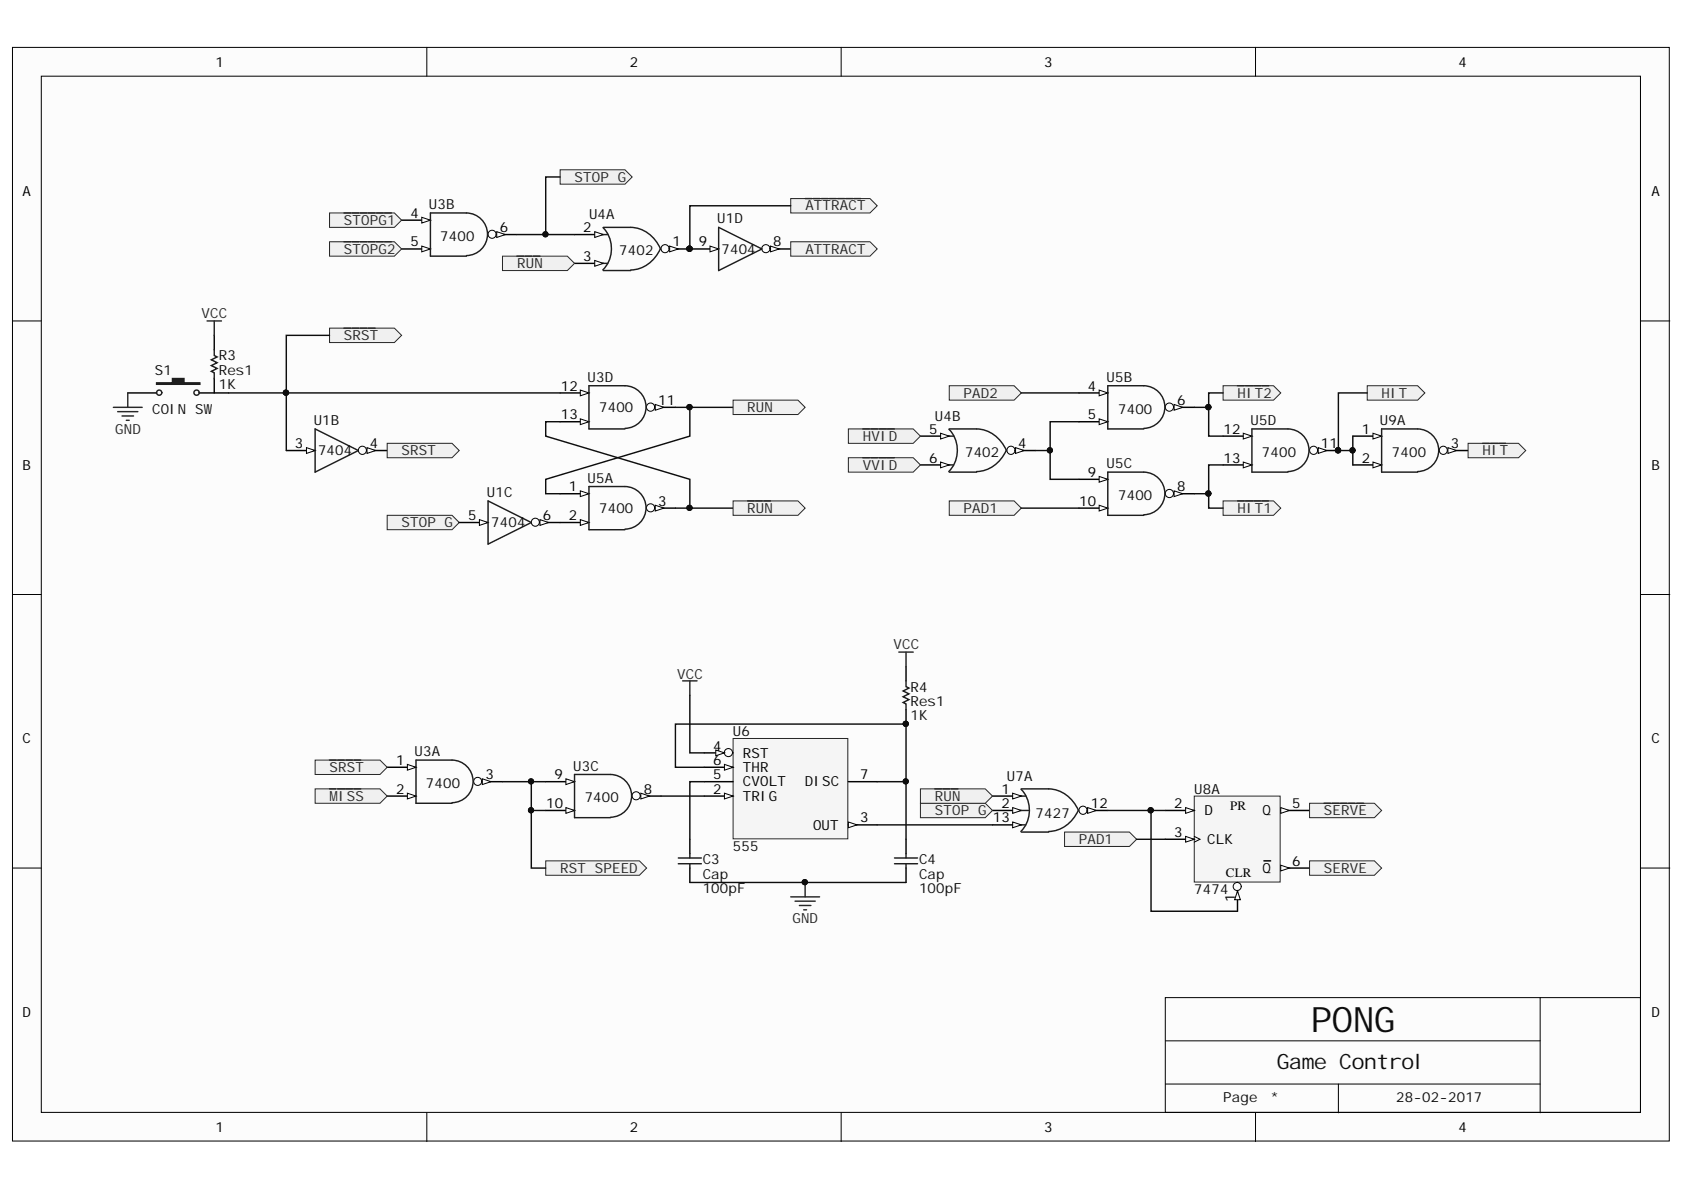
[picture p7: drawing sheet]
<svg xmlns="http://www.w3.org/2000/svg" width="297mm" height="210mm" viewBox="0 0 297 210" stroke-linecap="round" stroke-linejoin="round" font-family="sans-serif">
<defs><g id="words">
<text font-size="6.2" fill="#0e0e0e" x="231.2" y="182">PONG</text>
<g font-size="3.7" fill="#0e0e0e">
<text x="225.2" y="188.5">Gam</text>
<text x="231.8" y="188.5">e Control</text>
</g>
<g font-size="2.5">
<text x="38" y="11.8">1</text>
<text x="111.1" y="11.8">2</text>
<text x="184.2" y="11.8">3</text>
<text x="257.3" y="11.8">4</text>
<text x="4" y="34.6">A</text>
<text x="291.3" y="34.6">A</text>
<text x="72.4" y="38.4">4</text>
<text x="88.2" y="40.9">6</text>
<text x="102.9" y="40.9">2</text>
<text x="72.4" y="43.5">5</text>
<text x="102.9" y="46">3</text>
<text x="118.6" y="43.5">1</text>
<text x="123.3" y="43.5">9</text>
<text x="136.4" y="43.5">8</text>
<text x="98.9" y="68.9">12</text>
<text x="116.1" y="71.4">11</text>
<text x="191.9" y="68.9">4</text>
<text x="207.6" y="71.4">6</text>
<text x="98.9" y="74">13</text>
<text x="163.9" y="76.5">5</text>
<text x="191.9" y="74">5</text>
<text x="215.8" y="76.5">12</text>
<text x="240.2" y="76.5">1</text>
<text x="4" y="82.9">B</text>
<text x="52" y="79">3</text>
<text x="65.2" y="79">4</text>
<text x="163.9" y="81.6">6</text>
<text x="179.6" y="79">4</text>
<text x="215.8" y="81.6">13</text>
<text x="233" y="79">11</text>
<text x="240.2" y="81.6">2</text>
<text x="255.9" y="79">3</text>
<text x="291.3" y="82.9">B</text>
<text x="100.3" y="86.7">1</text>
<text x="116.1" y="89.2">3</text>
<text x="190.4" y="89.2">10</text>
<text x="191.9" y="84.1">9</text>
<text x="207.6" y="86.7">8</text>
<text x="82.6" y="91.7">5</text>
<text x="95.8" y="91.7">6</text>
<text x="100.3" y="91.7">2</text>
<text x="4" y="131.1">C</text>
<text x="291.3" y="131.1">C</text>
<text x="69.9" y="134.9">1</text>
<text x="85.6" y="137.5">3</text>
<text x="97.8" y="137.5">9</text>
<text x="125.8" y="132.4">4</text>
<text x="125.8" y="137.5">5</text>
<text x="125.8" y="134.9">6</text>
<text x="131.1" y="133.7">RST</text>
<text x="131.1" y="136.2">THR</text>
<text x="151.7" y="137.5">7</text>
<text x="69.9" y="140">2</text>
<text x="96.4" y="142.5">10</text>
<text x="113.5" y="140">8</text>
<text x="125.8" y="140">2</text>
<text x="131.1" y="141.3">TRIG</text>
<text x="131.1" y="138.7">CVOLT</text>
<text x="142" y="138.7">DISC</text>
<text x="176.7" y="140">1</text>
<text x="176.7" y="142.5">2</text>
<text x="192.4" y="142.5">12</text>
<text x="207.1" y="142.5">2</text>
<text x="212.4" y="143.8">D</text>
<text x="222.7" y="143.8">Q</text>
<text x="227.9" y="142.5">5</text>
<text x="143.4" y="146.3">OUT</text>
<text x="151.7" y="145.1">3</text>
<text x="175.1" y="145.1">13</text>
<text x="207.1" y="147.6">3</text>
<text x="213" y="148.9">CLK</text>
<text x="222.7" y="153.9">Q</text>
<text x="227.9" y="152.7">6</text>
<text x="217.9" y="159.2" transform="rotate(-90 217.9 159.2)">1</text>
<text x="4" y="179.4">D</text>
<text x="291.3" y="179.4">D</text>
<text x="38" y="199.7">1</text>
<text x="111.1" y="199.7">2</text>
<text x="184.2" y="199.7">3</text>
<text x="257.3" y="199.7">4</text>
</g>
<g font-size="2.5" fill="#262626">
<text x="101.4" y="32">STOP G</text>
<text x="60.7" y="39.7">STOPG1</text>
<text x="142.1" y="37.1">ATTRACT</text>
<text x="60.7" y="44.7">STOPG2</text>
<text x="91.2" y="47.3">RUN</text>
<text x="142.1" y="44.7">ATTRACT</text>
<text x="35.5" y="56.1">VCC</text>
<text x="60.7" y="60">SRST</text>
<text x="170" y="70.2">PAD2</text>
<text x="218.3" y="70.2">HIT2</text>
<text x="243.7" y="70.2">HIT</text>
<text x="20.3" y="76.5">GND</text>
<text x="131.8" y="72.7">RUN</text>
<text x="152.2" y="77.8">HVID</text>
<text x="70.8" y="80.3">SRST</text>
<text x="152.2" y="82.9">VVID</text>
<text x="261.5" y="80.3">HIT</text>
<text x="70.8" y="93">STOP G</text>
<text x="131.8" y="90.5">RUN</text>
<text x="170" y="90.5">PAD1</text>
<text x="218.3" y="90.5">HIT1</text>
<text x="119.5" y="119.7">VCC</text>
<text x="157.6" y="114.6">VCC</text>
<text x="58.1" y="136.2">SRST</text>
<text x="58.1" y="141.3">MISS</text>
<text x="164.9" y="143.8">STOP G</text>
<text x="164.9" y="141.3">RUN</text>
<text x="233.5" y="143.8">SERVE</text>
<text x="190.3" y="148.9">PAD1</text>
<text x="98.8" y="153.9">RST SPEED</text>
<text x="233.5" y="153.9">SERVE</text>
<text x="139.8" y="162.8">GND</text>
</g>
<g font-size="2.5" fill="#0e0e0e">
<text x="75.6" y="36.9">U3B</text>
<text x="103.9" y="38.6">U4A</text>
<text x="126.5" y="39.4">U1D</text>
<text x="77.7" y="42.4">7400</text>
<text x="109.2" y="45">7402</text>
<text x="127.2" y="44.7">7404</text>
<text x="38.6" y="63.6">R3</text>
<text x="27.3" y="66.1">S1</text>
<text x="38.6" y="68.7">1K</text>
<text x="38.6" y="66.1">Res1</text>
<text x="103.6" y="67.4">U3D</text>
<text x="195.2" y="67.4">U5B</text>
<text x="26.8" y="73">COIN SW</text>
<text x="55.3" y="75">U1B</text>
<text x="105.7" y="72.7">7400</text>
<text x="164.9" y="74.2">U4B</text>
<text x="197.2" y="73">7400</text>
<text x="220.6" y="75">U5D</text>
<text x="243.4" y="75">U9A</text>
<text x="56.1" y="80.3">7404</text>
<text x="170.2" y="80.6">7402</text>
<text x="195.2" y="82.6">U5C</text>
<text x="222.6" y="80.6">7400</text>
<text x="245.5" y="80.6">7400</text>
<text x="85.9" y="87.7">U1C</text>
<text x="103.6" y="85.1">U5A</text>
<text x="197.2" y="88.2">7400</text>
<text x="86.6" y="93">7404</text>
<text x="105.7" y="90.5">7400</text>
<text x="160.6" y="122">R4</text>
<text x="160.6" y="124.5">Res1</text>
<text x="129.3" y="129.9">U6</text>
<text x="160.6" y="127.1">1K</text>
<text x="73.1" y="133.4">U3A</text>
<text x="101.1" y="135.9">U3C</text>
<text x="177.6" y="137.7">U7A</text>
<text x="75.1" y="139">7400</text>
<text x="103.1" y="141.5">7400</text>
<text x="210.7" y="140">U8A</text>
<text x="182.7" y="144.3">7427</text>
<text x="123.9" y="152.4">C3</text>
<text x="123.9" y="155">Cap</text>
<text x="129.3" y="150.1">555</text>
<text x="162.1" y="152.4">C4</text>
<text x="162.1" y="155">Cap</text>
<text x="123.9" y="157.5">100pF</text>
<text x="162.1" y="157.5">100pF</text>
<text x="210.7" y="157.7">7474</text>
<text x="215.7" y="194.4">Page</text>
<text x="224.1" y="194.4">*</text>
<text x="246.3" y="194.4">28-02-2017</text>
</g>
<g font-size="2.3">
<text x="217" y="143">PR</text>
<text x="216.3" y="154.6">CLR</text>
</g>
</g></defs>
<g fill="#fcfcfc" stroke="#000" stroke-width=".18">
<path d="M2.2 8.4h292.2v192.9h-292.2z"/>
<path d="M7.3 13.4h282.1v182.8h-282.1z"/>
</g>
<g fill="none" stroke="#000" stroke-width=".18">
<path d="M75.3 8.4v5M148.4 8.4v5M221.5 8.4v5M2.2 56.6h5.1M289.5 56.6h5M2.2 104.9h5.1M289.5 104.9h5M2.2 153.1h5.1M289.5 153.1h5M205.5 176h83.9v20.2h-83.9zM271.7 176v20.3M75.3 196.3v5.1"/>
<path d="M148.4 196.3v5.1M205.6 183.6h66.1M205.6 191.2h66.1M221.5 196.3v5.1M236.1 191.2v5.1"/>
</g>
<path d="M129.3 130.3h20.2v17.7h-20.2z" fill="#f5f5f5" stroke="#262626" stroke-width=".18"/>
<path d="M124.2 140.4h5.1" fill="none" stroke="#000" stroke-width=".25"/>
<path d="M127.8 139.9l1.5 .5-1.5 .5z" fill="#fcfcfc"/>
<path d="M127.8 139.9l1.5 .5-1.5 .5z" fill="none" stroke="#000" stroke-width=".18"/>
<path d="M149.6 145.5h5.1" fill="none" stroke="#000" stroke-width=".25"/>
<path d="M149.6 145l1.6 .5-1.6 .5z" fill="#fcfcfc"/>
<path d="M149.6 145l1.6 .5-1.6 .5z" fill="none" stroke="#000" stroke-width=".18"/>
<path d="M124.2 132.8h5.1" fill="none" stroke="#000" stroke-width=".25"/>
<circle cx="128.5" cy="132.7" r=".72" fill="#fcfcfc" stroke="#000" stroke-width=".18"/>
<path d="M126.3 132.3l1.5 .5-1.5 .5z" fill="#fcfcfc"/>
<path d="M126.3 132.3l1.5 .5-1.5 .5z" fill="none" stroke="#000" stroke-width=".18"/>
<path d="M124.2 137.9h5.1M124.2 135.3h5.1" fill="none" stroke="#000" stroke-width=".25"/>
<path d="M127.8 134.8l1.5 .5-1.5 .5z" fill="#fcfcfc"/>
<path d="M127.8 134.8l1.5 .5-1.5 .5z" fill="none" stroke="#000" stroke-width=".18"/>
<path d="M149.6 137.9h5.1" fill="none" stroke="#000" stroke-width=".25"/>
<path d="M210.7 140.4h15.1v15.2h-15.1z" fill="#f5f5f5" stroke="#262626" stroke-width=".18"/>
<path d="M205.6 148h5.1" fill="none" stroke="#000" stroke-width=".25"/>
<path d="M210.7 147.5l1 .5-1 .5" fill="none" stroke="#000" stroke-width=".18"/>
<path d="M209.1 147.5l1.6 .5-1.6 .5z" fill="#fcfcfc"/>
<path d="M209.1 147.5l1.6 .5-1.6 .5z" fill="none" stroke="#000" stroke-width=".18"/>
<path d="M205.6 143h5.1" fill="none" stroke="#000" stroke-width=".25"/>
<path d="M209.1 142.5l1.6 .5-1.6 .5z" fill="#fcfcfc"/>
<path d="M209.1 142.5l1.6 .5-1.6 .5z" fill="none" stroke="#000" stroke-width=".18"/>
<path d="M218.3 155.7v5" fill="none" stroke="#000" stroke-width=".25"/>
<circle cx="218.2" cy="156.4" r=".71" fill="#fcfcfc" stroke="#000" stroke-width=".18"/>
<path d="M218.3 157.2l.5 1.5h-1z" fill="#fcfcfc"/>
<path d="M218.3 157.2l.5 1.5h-1z" fill="none" stroke="#000" stroke-width=".18"/>
<path d="M225.9 143h5.1" fill="none" stroke="#000" stroke-width=".25"/>
<path d="M225.9 142.5l1.5 .5-1.5 .5z" fill="#fcfcfc"/>
<path d="M225.9 142.5l1.5 .5-1.5 .5z" fill="none" stroke="#000" stroke-width=".18"/>
<path d="M225.9 153.1h5.1" fill="none" stroke="#000" stroke-width=".25"/>
<path d="M225.9 152.6l1.5 .5-1.5 .5z" fill="#fcfcfc"/>
<path d="M225.9 152.6l1.5 .5-1.5 .5z" fill="none" stroke="#000" stroke-width=".18"/>
<path d="M111.5 140.4h5.1M222.9 151.8h1.2" fill="none" stroke="#000" stroke-width=".25"/>
<circle cx="112.2" cy="140.4" r=".72" fill="#fcfcfc" stroke="#000" stroke-width=".18"/>
<path d="M113 139.9l1.6 .5-1.6 .5z" fill="#fcfcfc"/>
<path d="M113 139.9l1.6 .5-1.6 .5z" fill="none" stroke="#000" stroke-width=".18"/>
<path d="M96.3 137.9h5" fill="none" stroke="#000" stroke-width=".25"/>
<path d="M99.8 137.4l1.5 .5-1.5 .5z" fill="#fcfcfc"/>
<path d="M99.8 137.4l1.5 .5-1.5 .5z" fill="none" stroke="#000" stroke-width=".18"/>
<path d="M96.3 143h5" fill="none" stroke="#000" stroke-width=".25"/>
<path d="M99.8 142.5l1.5 .5-1.5 .5z" fill="#fcfcfc"/>
<path d="M99.8 142.5l1.5 .5-1.5 .5z" fill="none" stroke="#000" stroke-width=".18"/>
<path d="M107.7 144.2a3.8 3.8 0 0 0 3.7-3.8 3.8 3.8 0 0 0-3.7-3.8h-6.4v7.6h6.4" fill="none" stroke="#1c1c1c" stroke-width=".25"/>
<path d="M68.3 135.3h5.1" fill="none" stroke="#000" stroke-width=".25"/>
<path d="M71.9 134.8l1.5 .5-1.5 .5z" fill="#fcfcfc"/>
<path d="M71.9 134.8l1.5 .5-1.5 .5z" fill="none" stroke="#000" stroke-width=".18"/>
<path d="M68.3 140.4h5.1" fill="none" stroke="#000" stroke-width=".25"/>
<path d="M71.9 139.9l1.5 .5-1.5 .5z" fill="#fcfcfc"/>
<path d="M71.9 139.9l1.5 .5-1.5 .5z" fill="none" stroke="#000" stroke-width=".18"/>
<path d="M83.5 137.9h5.1" fill="none" stroke="#000" stroke-width=".25"/>
<circle cx="84.3" cy="137.8" r=".71" fill="#fcfcfc" stroke="#000" stroke-width=".18"/>
<path d="M85.1 137.4l1.5 .5-1.5 .5z" fill="#fcfcfc"/>
<path d="M85.1 137.4l1.5 .5-1.5 .5z" fill="none" stroke="#000" stroke-width=".18"/>
<path d="M79.7 141.6a3.8 3.8 0 0 0 3.7-3.8 3.8 3.8 0 0 0-3.7-3.7h-6.3v7.6h6.3" fill="none" stroke="#1c1c1c" stroke-width=".25"/>
<path d="M175.1 140.4h5" fill="none" stroke="#000" stroke-width=".25"/>
<path d="M178.6 139.9l1.5 .5-1.5 .5z" fill="#fcfcfc"/>
<path d="M178.6 139.9l1.5 .5-1.5 .5z" fill="none" stroke="#000" stroke-width=".18"/>
<path d="M175.1 143h5" fill="none" stroke="#000" stroke-width=".25"/>
<path d="M178.6 142.5l1.5 .5-1.5 .5z" fill="#fcfcfc"/>
<path d="M178.6 142.5l1.5 .5-1.5 .5z" fill="none" stroke="#000" stroke-width=".18"/>
<path d="M175.1 145.5h5" fill="none" stroke="#000" stroke-width=".25"/>
<path d="M178.6 145l1.5 .5-1.5 .5z" fill="#fcfcfc"/>
<path d="M178.6 145l1.5 .5-1.5 .5z" fill="none" stroke="#000" stroke-width=".18"/>
<path d="M190.3 143h5.1" fill="none" stroke="#000" stroke-width=".25"/>
<circle cx="191" cy="142.9" r=".72" fill="#fcfcfc" stroke="#000" stroke-width=".18"/>
<path d="M191.8 142.5l1.6 .5-1.6 .5z" fill="#fcfcfc"/>
<path d="M191.8 142.5l1.6 .5-1.6 .5z" fill="none" stroke="#000" stroke-width=".18"/>
<path d="M180.1 139.2a5.4 5.4 0 0 1 0 7.5M180.1 139.1h4.9a6 6 0 0 1 5.3 3.9M180.1 140.4h.8M180.1 145.5h.8M180.1 146.8h4.9M180.1 143h1.3M190.2 142.9a6.1 6.1 0 0 1-5.2 3.8" fill="none" stroke="#1c1c1c" stroke-width=".25"/>
<path d="M162.4 76.9h5" fill="none" stroke="#000" stroke-width=".25"/>
<path d="M165.9 76.4l1.5 .5-1.5 .5z" fill="#fcfcfc"/>
<path d="M165.9 76.4l1.5 .5-1.5 .5z" fill="none" stroke="#000" stroke-width=".18"/>
<path d="M162.4 82h5" fill="none" stroke="#000" stroke-width=".25"/>
<path d="M165.9 81.5l1.5 .5-1.5 .5z" fill="#fcfcfc"/>
<path d="M165.9 81.5l1.5 .5-1.5 .5z" fill="none" stroke="#000" stroke-width=".18"/>
<path d="M177.6 79.5h5.1" fill="none" stroke="#000" stroke-width=".25"/>
<circle cx="178.3" cy="79.4" r=".72" fill="#fcfcfc" stroke="#000" stroke-width=".18"/>
<path d="M179.1 79l1.6 .5-1.6 .5z" fill="#fcfcfc"/>
<path d="M179.1 79l1.6 .5-1.6 .5z" fill="none" stroke="#000" stroke-width=".18"/>
<path d="M167.4 75.7a5.4 5.4 0 0 1 0 7.5M167.4 75.7h4.9a6 6 0 0 1 5.2 3.8M167.4 76.9h.8M177.5 79.4a6 6 0 0 1-5.2 3.8M167.4 82h.8M167.4 83.3h4.9" fill="none" stroke="#1c1c1c" stroke-width=".25"/>
<path d="M55.6 134.1h11.4l1.3 1.2-1.3 1.3h-11.4z" fill-rule="evenodd" fill="#f0f0f0" stroke="#262626" stroke-width=".18"/>
<path d="M58.1 134.1h1.2M59.6 134.1h1.1M61 134.1h1.2M62.4 134.1h1.2" fill="none" stroke="#262626" stroke-width=".25"/>
<path d="M55.6 139.1h11.4l1.3 1.3-1.3 1.3h-11.4z" fill-rule="evenodd" fill="#f0f0f0" stroke="#262626" stroke-width=".18"/>
<path d="M58.1 139.1h1.1M59.6 139.1h1.2M61 139.1h1.2M62.4 139.1h1.2" fill="none" stroke="#262626" stroke-width=".25"/>
<path d="M96.3 151.8h16.5l1.3 1.3-1.3 1.3h-16.5z" fill-rule="evenodd" fill="#f0f0f0" stroke="#262626" stroke-width=".18"/>
<path d="M158.5 115h2.6M159.8 115v2.6M120.4 120.1h2.6M121.7 120.1v2.5M139.5 158.2h5.1M140.2 159h3.6M141 159.7h2M142 155.7v2.5M141.8 160.5h.5" fill="none" stroke="#262626" stroke-width=".25"/>
<path d="M159.8 117.6v2.5M159.8 125.2v2.5M121.7 148v2.6M121.7 153.1v2.6M159.8 148v2.6M159.8 153.1v2.6" fill="none" stroke="#000" stroke-width=".25"/>
<path d="M159.8 120.1v1l.5 .3-1 .5 1 .5-1 .5 1 .5-1 .5 .5 .3v1M119.6 151.3h4.1M119.6 152.4h4.1M121.7 150.6v.7M121.7 152.4v.7M157.8 151.3h4M157.8 152.4h4M159.8 150.6v.7M159.8 152.4v.7" fill="none" stroke="#1c1c1c" stroke-width=".25"/>
<g fill="#0e0e0e" stroke="#0e0e0e" stroke-width=".18">
<circle cx="159.8" cy="127.7" r=".46"/>
<circle cx="142" cy="155.6" r=".46"/>
</g>
<g fill="#f0f0f0" stroke="#262626" stroke-width=".18">
<path d="M162.4 141.7h11.4l1.3 1.3-1.3 1.2h-11.4z" fill-rule="evenodd"/>
<path d="M162.4 139.1h11.4l1.3 1.3-1.3 1.3h-11.4z" fill-rule="evenodd"/>
</g>
<path d="M164.9 139.1h1.2M166.3 139.1h1.2M167.8 139.1h1.2" fill="none" stroke="#262626" stroke-width=".25"/>
<g fill="#f0f0f0" stroke="#262626" stroke-width=".18">
<path d="M231 151.8h11.4l1.3 1.3-1.3 1.3h-11.4z" fill-rule="evenodd"/>
<path d="M187.8 146.8h11.4l1.3 1.2-1.3 1.3h-11.4z" fill-rule="evenodd"/>
</g>
<path d="M190.3 74.4h5.1" fill="none" stroke="#000" stroke-width=".25"/>
<path d="M193.9 73.9l1.5 .5-1.5 .5z" fill="#fcfcfc"/>
<path d="M193.9 73.9l1.5 .5-1.5 .5z" fill="none" stroke="#000" stroke-width=".18"/>
<path d="M205.6 71.8h5.1" fill="none" stroke="#000" stroke-width=".25"/>
<circle cx="206.3" cy="71.8" r=".72" fill="#fcfcfc" stroke="#000" stroke-width=".18"/>
<path d="M207.1 71.3l1.5 .5-1.5 .6z" fill="#fcfcfc"/>
<path d="M207.1 71.3l1.5 .5-1.5 .6z" fill="none" stroke="#000" stroke-width=".18"/>
<path d="M190.3 69.3h5.1" fill="none" stroke="#000" stroke-width=".25"/>
<path d="M193.9 68.8l1.5 .5-1.5 .5z" fill="#fcfcfc"/>
<path d="M193.9 68.8l1.5 .5-1.5 .5z" fill="none" stroke="#000" stroke-width=".18"/>
<path d="M201.8 75.6a3.8 3.8 0 0 0 3.7-3.8 3.8 3.8 0 0 0-3.7-3.8h-6.4v7.7h6.4" fill="none" stroke="#1c1c1c" stroke-width=".25"/>
<path d="M205.6 87.1h5.1" fill="none" stroke="#000" stroke-width=".25"/>
<circle cx="206.3" cy="87" r=".72" fill="#fcfcfc" stroke="#000" stroke-width=".18"/>
<path d="M207.1 86.6l1.5 .5-1.5 .5z" fill="#fcfcfc"/>
<path d="M207.1 86.6l1.5 .5-1.5 .5z" fill="none" stroke="#000" stroke-width=".18"/>
<path d="M190.3 84.5h5.1" fill="none" stroke="#000" stroke-width=".25"/>
<path d="M193.9 84l1.5 .5-1.5 .6z" fill="#fcfcfc"/>
<path d="M193.9 84l1.5 .5-1.5 .6z" fill="none" stroke="#000" stroke-width=".18"/>
<path d="M190.3 89.6h5.1" fill="none" stroke="#000" stroke-width=".25"/>
<path d="M193.9 89.1l1.5 .5-1.5 .5z" fill="#fcfcfc"/>
<path d="M193.9 89.1l1.5 .5-1.5 .5z" fill="none" stroke="#000" stroke-width=".18"/>
<path d="M201.8 90.8a3.8 3.8 0 0 0 3.7-3.8 3.8 3.8 0 0 0-3.7-3.7h-6.4v7.6h6.4" fill="none" stroke="#1c1c1c" stroke-width=".25"/>
<path d="M231 79.5h5.1" fill="none" stroke="#000" stroke-width=".25"/>
<circle cx="231.7" cy="79.4" r=".72" fill="#fcfcfc" stroke="#000" stroke-width=".18"/>
<path d="M232.5 79l1.5 .5-1.5 .5z" fill="#fcfcfc"/>
<path d="M232.5 79l1.5 .5-1.5 .5z" fill="none" stroke="#000" stroke-width=".18"/>
<circle cx="236" cy="79.4" r=".47" fill="#0e0e0e" stroke="#0e0e0e" stroke-width=".18"/>
<path d="M215.7 76.9h5.1" fill="none" stroke="#000" stroke-width=".25"/>
<path d="M219.3 76.4l1.5 .5-1.5 .5z" fill="#fcfcfc"/>
<path d="M219.3 76.4l1.5 .5-1.5 .5z" fill="none" stroke="#000" stroke-width=".18"/>
<path d="M215.7 82h5.1" fill="none" stroke="#000" stroke-width=".25"/>
<path d="M219.3 81.5l1.5 .5-1.5 .5z" fill="#fcfcfc"/>
<path d="M219.3 81.5l1.5 .5-1.5 .5z" fill="none" stroke="#000" stroke-width=".18"/>
<path d="M227.2 83.2a3.8 3.8 0 0 0 3.7-3.8 3.8 3.8 0 0 0-3.7-3.7h-6.4v7.6h6.4" fill="none" stroke="#1c1c1c" stroke-width=".25"/>
<circle cx="236" cy="79.4" r=".47" fill="#0e0e0e" stroke="#0e0e0e" stroke-width=".18"/>
<g fill="#f0f0f0" stroke="#262626" stroke-width=".18">
<path d="M241.2 68h8.9l1.2 1.3-1.2 1.3h-8.9z" fill-rule="evenodd"/>
<path d="M167.4 88.4h11.5l1.2 1.2-1.2 1.3h-11.5z" fill-rule="evenodd"/>
<path d="M167.4 68h11.5l1.2 1.3-1.2 1.3h-11.5z" fill-rule="evenodd"/>
<path d="M149.6 75.7h11.5l1.3 1.2-1.3 1.3h-11.5z" fill-rule="evenodd"/>
</g>
<path d="M152.2 75.7h1.2M153.6 75.7h1.2M155.1 75.7h1.2M156.5 75.7h1.3" fill="none" stroke="#262626" stroke-width=".25"/>
<path d="M149.6 80.7h11.5l1.3 1.3-1.3 1.3h-11.5z" fill-rule="evenodd" fill="#f0f0f0" stroke="#262626" stroke-width=".18"/>
<path d="M152.2 80.7h1.2M153.6 80.7h1.2M155.1 80.7h1.2M156.5 80.7h1.3" fill="none" stroke="#262626" stroke-width=".25"/>
<path d="M101.3 41.4h5.1" fill="none" stroke="#000" stroke-width=".25"/>
<path d="M104.9 40.9l1.5 .5-1.5 .5z" fill="#fcfcfc"/>
<path d="M104.9 40.9l1.5 .5-1.5 .5z" fill="none" stroke="#000" stroke-width=".18"/>
<path d="M101.3 46.5h5.1" fill="none" stroke="#000" stroke-width=".25"/>
<path d="M104.9 45.9l1.5 .6-1.5 .5z" fill="#fcfcfc"/>
<path d="M104.9 45.9l1.5 .6-1.5 .5z" fill="none" stroke="#000" stroke-width=".18"/>
<path d="M116.6 43.9h5.1" fill="none" stroke="#000" stroke-width=".25"/>
<circle cx="117.3" cy="43.9" r=".71" fill="#fcfcfc" stroke="#000" stroke-width=".18"/>
<path d="M118.1 43.4l1.5 .5-1.5 .5z" fill="#fcfcfc"/>
<path d="M118.1 43.4l1.5 .5-1.5 .5z" fill="none" stroke="#000" stroke-width=".18"/>
<circle cx="121.6" cy="43.9" r=".46" fill="#0e0e0e" stroke="#0e0e0e" stroke-width=".18"/>
<path d="M106.4 40.2a5.4 5.4 0 0 1-.1 7.4M106.4 40.1h4.9a6 6 0 0 1 5.2 3.9M106.4 41.4h.8M106.4 46.5h.8M106.4 47.7h4.9M116.5 43.9a6 6 0 0 1-5.2 3.7" fill="none" stroke="#1c1c1c" stroke-width=".25"/>
<path d="M70.8 43.9h5.1" fill="none" stroke="#000" stroke-width=".25"/>
<path d="M74.4 43.4l1.5 .5-1.5 .5z" fill="#fcfcfc"/>
<path d="M74.4 43.4l1.5 .5-1.5 .5z" fill="none" stroke="#000" stroke-width=".18"/>
<path d="M86.1 41.4h5.1" fill="none" stroke="#000" stroke-width=".25"/>
<circle cx="86.8" cy="41.3" r=".71" fill="#fcfcfc" stroke="#000" stroke-width=".18"/>
<path d="M87.6 40.9l1.5 .5-1.5 .5z" fill="#fcfcfc"/>
<path d="M87.6 40.9l1.5 .5-1.5 .5z" fill="none" stroke="#000" stroke-width=".18"/>
<path d="M70.8 38.8h5.1" fill="none" stroke="#000" stroke-width=".25"/>
<path d="M74.4 38.3l1.5 .5-1.5 .5z" fill="#fcfcfc"/>
<path d="M74.4 38.3l1.5 .5-1.5 .5z" fill="none" stroke="#000" stroke-width=".18"/>
<path d="M82.3 45.1a3.8 3.8 0 0 0 3.7-3.8 3.8 3.8 0 0 0-3.7-3.7h-6.4v7.6h6.4" fill="none" stroke="#1c1c1c" stroke-width=".25"/>
<path d="M58.1 37.6h11.5l1.2 1.2-1.2 1.3h-11.5z" fill-rule="evenodd" fill="#f0f0f0" stroke="#262626" stroke-width=".18"/>
<path d="M60.7 37.6h1.2M62.1 37.6h1.2M63.5 37.6h1.2M65 37.6h1.2M66.4 37.6h1.2M67.8 37.6h1.2" fill="none" stroke="#262626" stroke-width=".25"/>
<path d="M58.1 42.6h11.5l1.2 1.3-1.2 1.3h-11.5z" fill-rule="evenodd" fill="#f0f0f0" stroke="#262626" stroke-width=".18"/>
<path d="M60.7 42.6h1.2M62.1 42.6h1.2M63.5 42.6h1.2M65 42.6h1.2M66.4 42.6h1.2M67.8 42.6h1.2" fill="none" stroke="#262626" stroke-width=".25"/>
<path d="M98.8 29.9h11.4l1.3 1.3-1.3 1.3h-11.4z" fill-rule="evenodd" fill="#f0f0f0" stroke="#262626" stroke-width=".18"/>
<path d="M134.4 43.9h5.1" fill="none" stroke="#000" stroke-width=".25"/>
<circle cx="135.1" cy="43.9" r=".72" fill="#fcfcfc" stroke="#000" stroke-width=".18"/>
<path d="M135.9 43.4l1.5 .5-1.5 .5z" fill="#fcfcfc"/>
<path d="M135.9 43.4l1.5 .5-1.5 .5z" fill="none" stroke="#000" stroke-width=".18"/>
<path d="M121.7 43.9h5.1" fill="none" stroke="#000" stroke-width=".25"/>
<path d="M125.2 43.4l1.6 .5-1.6 .5z" fill="#fcfcfc"/>
<path d="M125.2 43.4l1.6 .5-1.6 .5z" fill="none" stroke="#000" stroke-width=".18"/>
<circle cx="121.6" cy="43.9" r=".46" fill="#0e0e0e" stroke="#0e0e0e" stroke-width=".18"/>
<path d="M126.8 40.1l7.6 3.8-7.6 3.8z" fill="none" stroke="#1c1c1c" stroke-width=".25"/>
<g fill="#f0f0f0" stroke="#262626" stroke-width=".18">
<path d="M139.5 42.6h14l1.2 1.3-1.2 1.3h-14z" fill-rule="evenodd"/>
<path d="M139.5 35h14l1.2 1.3-1.2 1.3h-14z" fill-rule="evenodd"/>
</g>
<path d="M142 35h1.2M143.4 35h1.2M144.9 35h1.2M146.3 35h1.2M147.8 35h1.2M149.2 35h1.3M150.6 35h1.2" fill="none" stroke="#262626" stroke-width=".25"/>
<path d="M22.5 69.3h5.1M35.2 69.3h5.1" fill="none" stroke="#000" stroke-width=".25"/>
<path d="M27.6 67.5h2.8v-.7h2.1v.7h2.7v.3h-7.6z" fill-rule="evenodd" fill="#1c1c1c"/>
<g fill="none" stroke="#1c1c1c" stroke-width=".25">
<path d="M27.6 67.5h2.8v-.7h2.1v.7h2.7v.3h-7.6zM37.8 61.7v1l.5 .3-1 .5 1 .5-1 .5 1 .5-1 .5 .5 .3v1"/>
<circle cx="28.1" cy="69.3" r=".46"/>
<circle cx="34.7" cy="69.3" r=".46"/>
</g>
<path d="M37.8 59.2v2.5M37.8 66.8v2.5" fill="none" stroke="#000" stroke-width=".25"/>
<path d="M36.5 56.6h2.6M37.8 56.6v2.6M20 71.8h5.1M20.8 72.6h3.5M21.5 73.4h2.1M22.3 74.1h.5M22.5 69.3v2.5" fill="none" stroke="#262626" stroke-width=".25"/>
<path d="M215.7 88.4h8.9l1.3 1.2-1.3 1.3h-8.9z" fill-rule="evenodd" fill="#f0f0f0" stroke="#262626" stroke-width=".18"/>
<path d="M218.3 88.4h1.2M219.7 88.4h1.3M221.2 88.4h1.1M222.6 88.4h1.2" fill="none" stroke="#262626" stroke-width=".25"/>
<path d="M215.7 68h8.9l1.3 1.3-1.3 1.3h-8.9z" fill-rule="evenodd" fill="#f0f0f0" stroke="#262626" stroke-width=".18"/>
<path d="M218.3 68h1.2M219.7 68h1.3M221.2 68h1.1M222.6 68h1.2" fill="none" stroke="#262626" stroke-width=".25"/>
<path d="M58.1 57.9h11.5l1.2 1.3-1.2 1.2h-11.5z" fill-rule="evenodd" fill="#f0f0f0" stroke="#262626" stroke-width=".18"/>
<path d="M60.7 57.9h1.2M62.1 57.9h1.2M63.5 57.9h1.2M65 57.9h1.2" fill="none" stroke="#262626" stroke-width=".25"/>
<path d="M50.5 79.5h5.1" fill="none" stroke="#000" stroke-width=".25"/>
<path d="M54.1 79l1.5 .5-1.5 .5z" fill="#fcfcfc"/>
<path d="M54.1 79l1.5 .5-1.5 .5z" fill="none" stroke="#000" stroke-width=".18"/>
<path d="M63.2 79.5h5.1" fill="none" stroke="#000" stroke-width=".25"/>
<circle cx="63.9" cy="79.4" r=".72" fill="#fcfcfc" stroke="#000" stroke-width=".18"/>
<path d="M64.7 79l1.6 .5-1.6 .5z" fill="#fcfcfc"/>
<path d="M64.7 79l1.6 .5-1.6 .5z" fill="none" stroke="#000" stroke-width=".18"/>
<path d="M55.6 75.7l7.6 3.8-7.6 3.8z" fill="none" stroke="#1c1c1c" stroke-width=".25"/>
<g fill="#f0f0f0" stroke="#262626" stroke-width=".18">
<path d="M68.3 78.2h11.4l1.3 1.3-1.3 1.2h-11.4z" fill-rule="evenodd"/>
<path d="M231 141.7h11.4l1.3 1.3-1.3 1.2h-11.4z" fill-rule="evenodd"/>
</g>
<path d="M233.5 141.7h1.2M235 141.7h1.2M236.4 141.7h1.2M237.8 141.7h1.2M239.3 141.7h1.3" fill="none" stroke="#262626" stroke-width=".25"/>
<path d="M238.6 76.9h5.1" fill="none" stroke="#000" stroke-width=".25"/>
<path d="M242.2 76.4l1.5 .5-1.5 .5z" fill="#fcfcfc"/>
<path d="M242.2 76.4l1.5 .5-1.5 .5z" fill="none" stroke="#000" stroke-width=".18"/>
<path d="M238.6 82h5.1" fill="none" stroke="#000" stroke-width=".25"/>
<path d="M242.2 81.5l1.5 .5-1.5 .5z" fill="#fcfcfc"/>
<path d="M242.2 81.5l1.5 .5-1.5 .5z" fill="none" stroke="#000" stroke-width=".18"/>
<path d="M253.9 79.5h5.1" fill="none" stroke="#000" stroke-width=".25"/>
<circle cx="254.6" cy="79.4" r=".72" fill="#fcfcfc" stroke="#000" stroke-width=".18"/>
<path d="M255.4 79l1.5 .5-1.5 .5z" fill="#fcfcfc"/>
<path d="M255.4 79l1.5 .5-1.5 .5z" fill="none" stroke="#000" stroke-width=".18"/>
<path d="M250.1 83.2a3.8 3.8 0 0 0 3.7-3.8 3.8 3.8 0 0 0-3.7-3.7h-6.4v7.6h6.4" fill="none" stroke="#1c1c1c" stroke-width=".25"/>
<path d="M259 78.2h8.9l1.2 1.3-1.2 1.2h-8.9z" fill-rule="evenodd" fill="#f0f0f0" stroke="#262626" stroke-width=".18"/>
<path d="M261.5 78.2h1.2M262.9 78.2h1.3M264.4 78.2h1.2" fill="none" stroke="#262626" stroke-width=".25"/>
<path d="M88.6 45.2h11.5l1.2 1.3-1.2 1.2h-11.5z" fill-rule="evenodd" fill="#f0f0f0" stroke="#262626" stroke-width=".18"/>
<path d="M91.2 45.2h1.2M92.6 45.2h1.2M94 45.2h1.2" fill="none" stroke="#262626" stroke-width=".25"/>
<path d="M114.1 71.8h5" fill="none" stroke="#000" stroke-width=".25"/>
<circle cx="114.8" cy="71.8" r=".72" fill="#fcfcfc" stroke="#000" stroke-width=".18"/>
<path d="M115.6 71.3l1.5 .5-1.5 .6z" fill="#fcfcfc"/>
<path d="M115.6 71.3l1.5 .5-1.5 .6z" fill="none" stroke="#000" stroke-width=".18"/>
<path d="M98.8 69.3h5.1" fill="none" stroke="#000" stroke-width=".25"/>
<path d="M102.4 68.8l1.5 .5-1.5 .5z" fill="#fcfcfc"/>
<path d="M102.4 68.8l1.5 .5-1.5 .5z" fill="none" stroke="#000" stroke-width=".18"/>
<path d="M98.8 74.4h5.1" fill="none" stroke="#000" stroke-width=".25"/>
<path d="M102.4 73.9l1.5 .5-1.5 .5z" fill="#fcfcfc"/>
<path d="M102.4 73.9l1.5 .5-1.5 .5z" fill="none" stroke="#000" stroke-width=".18"/>
<path d="M110.2 75.6a3.8 3.8 0 0 0 3.8-3.8 3.8 3.8 0 0 0-3.8-3.8h-6.3v7.7h6.3" fill="none" stroke="#1c1c1c" stroke-width=".25"/>
<path d="M98.8 87.1h5.1" fill="none" stroke="#000" stroke-width=".25"/>
<path d="M102.4 86.6l1.5 .5-1.5 .5z" fill="#fcfcfc"/>
<path d="M102.4 86.6l1.5 .5-1.5 .5z" fill="none" stroke="#000" stroke-width=".18"/>
<path d="M98.8 92.2h5.1" fill="none" stroke="#000" stroke-width=".25"/>
<path d="M102.4 91.7l1.5 .5-1.5 .5z" fill="#fcfcfc"/>
<path d="M102.4 91.7l1.5 .5-1.5 .5z" fill="none" stroke="#000" stroke-width=".18"/>
<path d="M114.1 89.6h5" fill="none" stroke="#000" stroke-width=".25"/>
<circle cx="114.8" cy="89.6" r=".72" fill="#fcfcfc" stroke="#000" stroke-width=".18"/>
<path d="M115.6 89.1l1.5 .5-1.5 .5z" fill="#fcfcfc"/>
<path d="M115.6 89.1l1.5 .5-1.5 .5z" fill="none" stroke="#000" stroke-width=".18"/>
<path d="M110.2 93.3a3.8 3.8 0 0 0 3.8-3.7 3.8 3.8 0 0 0-3.8-3.8h-6.3v7.6h6.3" fill="none" stroke="#1c1c1c" stroke-width=".25"/>
<g fill="none" stroke="#0e0e0e" stroke-width=".25">
<path d="M98.8 31.2h-2.5v10.2M139.5 36.3h-17.8v7.6M58.1 59.2h-7.6v10.1h-10.2M91.2 41.4h10.1M98.8 74.4h-2.5v2.5l25.4 7.6v5.1h-2.6M98.8 69.3h-48.3v10.2M119.1 71.8h2.6v5.1l-25.4 7.6v2.6h2.5M121.7 71.8h7.6M180.1 69.3h10.2M182.7 79.5h2.5M190.3 74.4h-5.1v10.1h5.1M210.7 71.8h2.5v5.1h2.5"/>
<path d="M215.7 69.3h-2.5v2.5M238.6 76.9v5.1M241.2 69.3h-5.1v10.2h2.5M121.7 89.6h7.6M180.1 89.6h10.2M213.2 87.1v2.5h2.5M215.7 82h-2.5v5.1h-2.5M88.6 137.9h5.1M96.3 137.9h-2.6v5.1M121.7 122.6v10.2h2.5M124.2 137.9h-2.5v10.1M124.2 135.3h-5.1v-7.6h40.7v10.2"/>
<path d="M154.7 137.9h5.1v10.1M96.3 143h-2.6v10.1h2.6M116.6 140.4h7.6M121.7 155.7h38.1M154.7 145.5h20.4M195.4 143h10.2M200.5 148h5.1M203 143v17.7h15.3"/>
</g>
<g fill="#0e0e0e" stroke="#0e0e0e" stroke-width=".18">
<circle cx="93.7" cy="137.8" r=".46"/>
<circle cx="93.7" cy="142.9" r=".46"/>
<circle cx="142" cy="155.6" r=".46"/>
<circle cx="159.8" cy="137.8" r=".46"/>
<circle cx="159.8" cy="127.7" r=".46"/>
<circle cx="203" cy="142.9" r=".47"/>
<circle cx="213.1" cy="87" r=".47"/>
<circle cx="185.2" cy="79.4" r=".46"/>
<circle cx="213.1" cy="71.8" r=".47"/>
<circle cx="121.6" cy="43.9" r=".46"/>
<circle cx="96.2" cy="41.3" r=".46"/>
<circle cx="50.4" cy="69.3" r=".46"/>
<circle cx="238.6" cy="79.4" r=".46"/>
<circle cx="236" cy="79.4" r=".47"/>
<circle cx="121.6" cy="71.8" r=".47"/>
<circle cx="121.6" cy="89.6" r=".46"/>
</g>
<path d="M68.3 90.9h11.4l1.3 1.3-1.3 1.2h-11.4z" fill-rule="evenodd" fill="#f0f0f0" stroke="#262626" stroke-width=".18"/>
<path d="M81 92.2h5.1" fill="none" stroke="#000" stroke-width=".25"/>
<path d="M84.6 91.7l1.5 .5-1.5 .5z" fill="#fcfcfc"/>
<path d="M84.6 91.7l1.5 .5-1.5 .5z" fill="none" stroke="#000" stroke-width=".18"/>
<path d="M93.7 92.2h5.1" fill="none" stroke="#000" stroke-width=".25"/>
<circle cx="94.4" cy="92.1" r=".71" fill="#fcfcfc" stroke="#000" stroke-width=".18"/>
<path d="M95.2 91.7l1.6 .5-1.6 .5z" fill="#fcfcfc"/>
<path d="M95.2 91.7l1.6 .5-1.6 .5z" fill="none" stroke="#000" stroke-width=".18"/>
<path d="M86.1 88.4l7.6 3.8-7.6 3.8z" fill="none" stroke="#1c1c1c" stroke-width=".25"/>
<path d="M129.3 88.4h11.4l1.3 1.2-1.3 1.3h-11.4z" fill-rule="evenodd" fill="#f0f0f0" stroke="#262626" stroke-width=".18"/>
<path d="M131.8 88.4h1.2M133.3 88.4h1.2M134.7 88.4h1.2" fill="none" stroke="#262626" stroke-width=".25"/>
<path d="M129.3 70.6h11.4l1.3 1.2-1.3 1.3h-11.4z" fill-rule="evenodd" fill="#f0f0f0" stroke="#262626" stroke-width=".18"/>
<use href="#words"/>
</svg>
